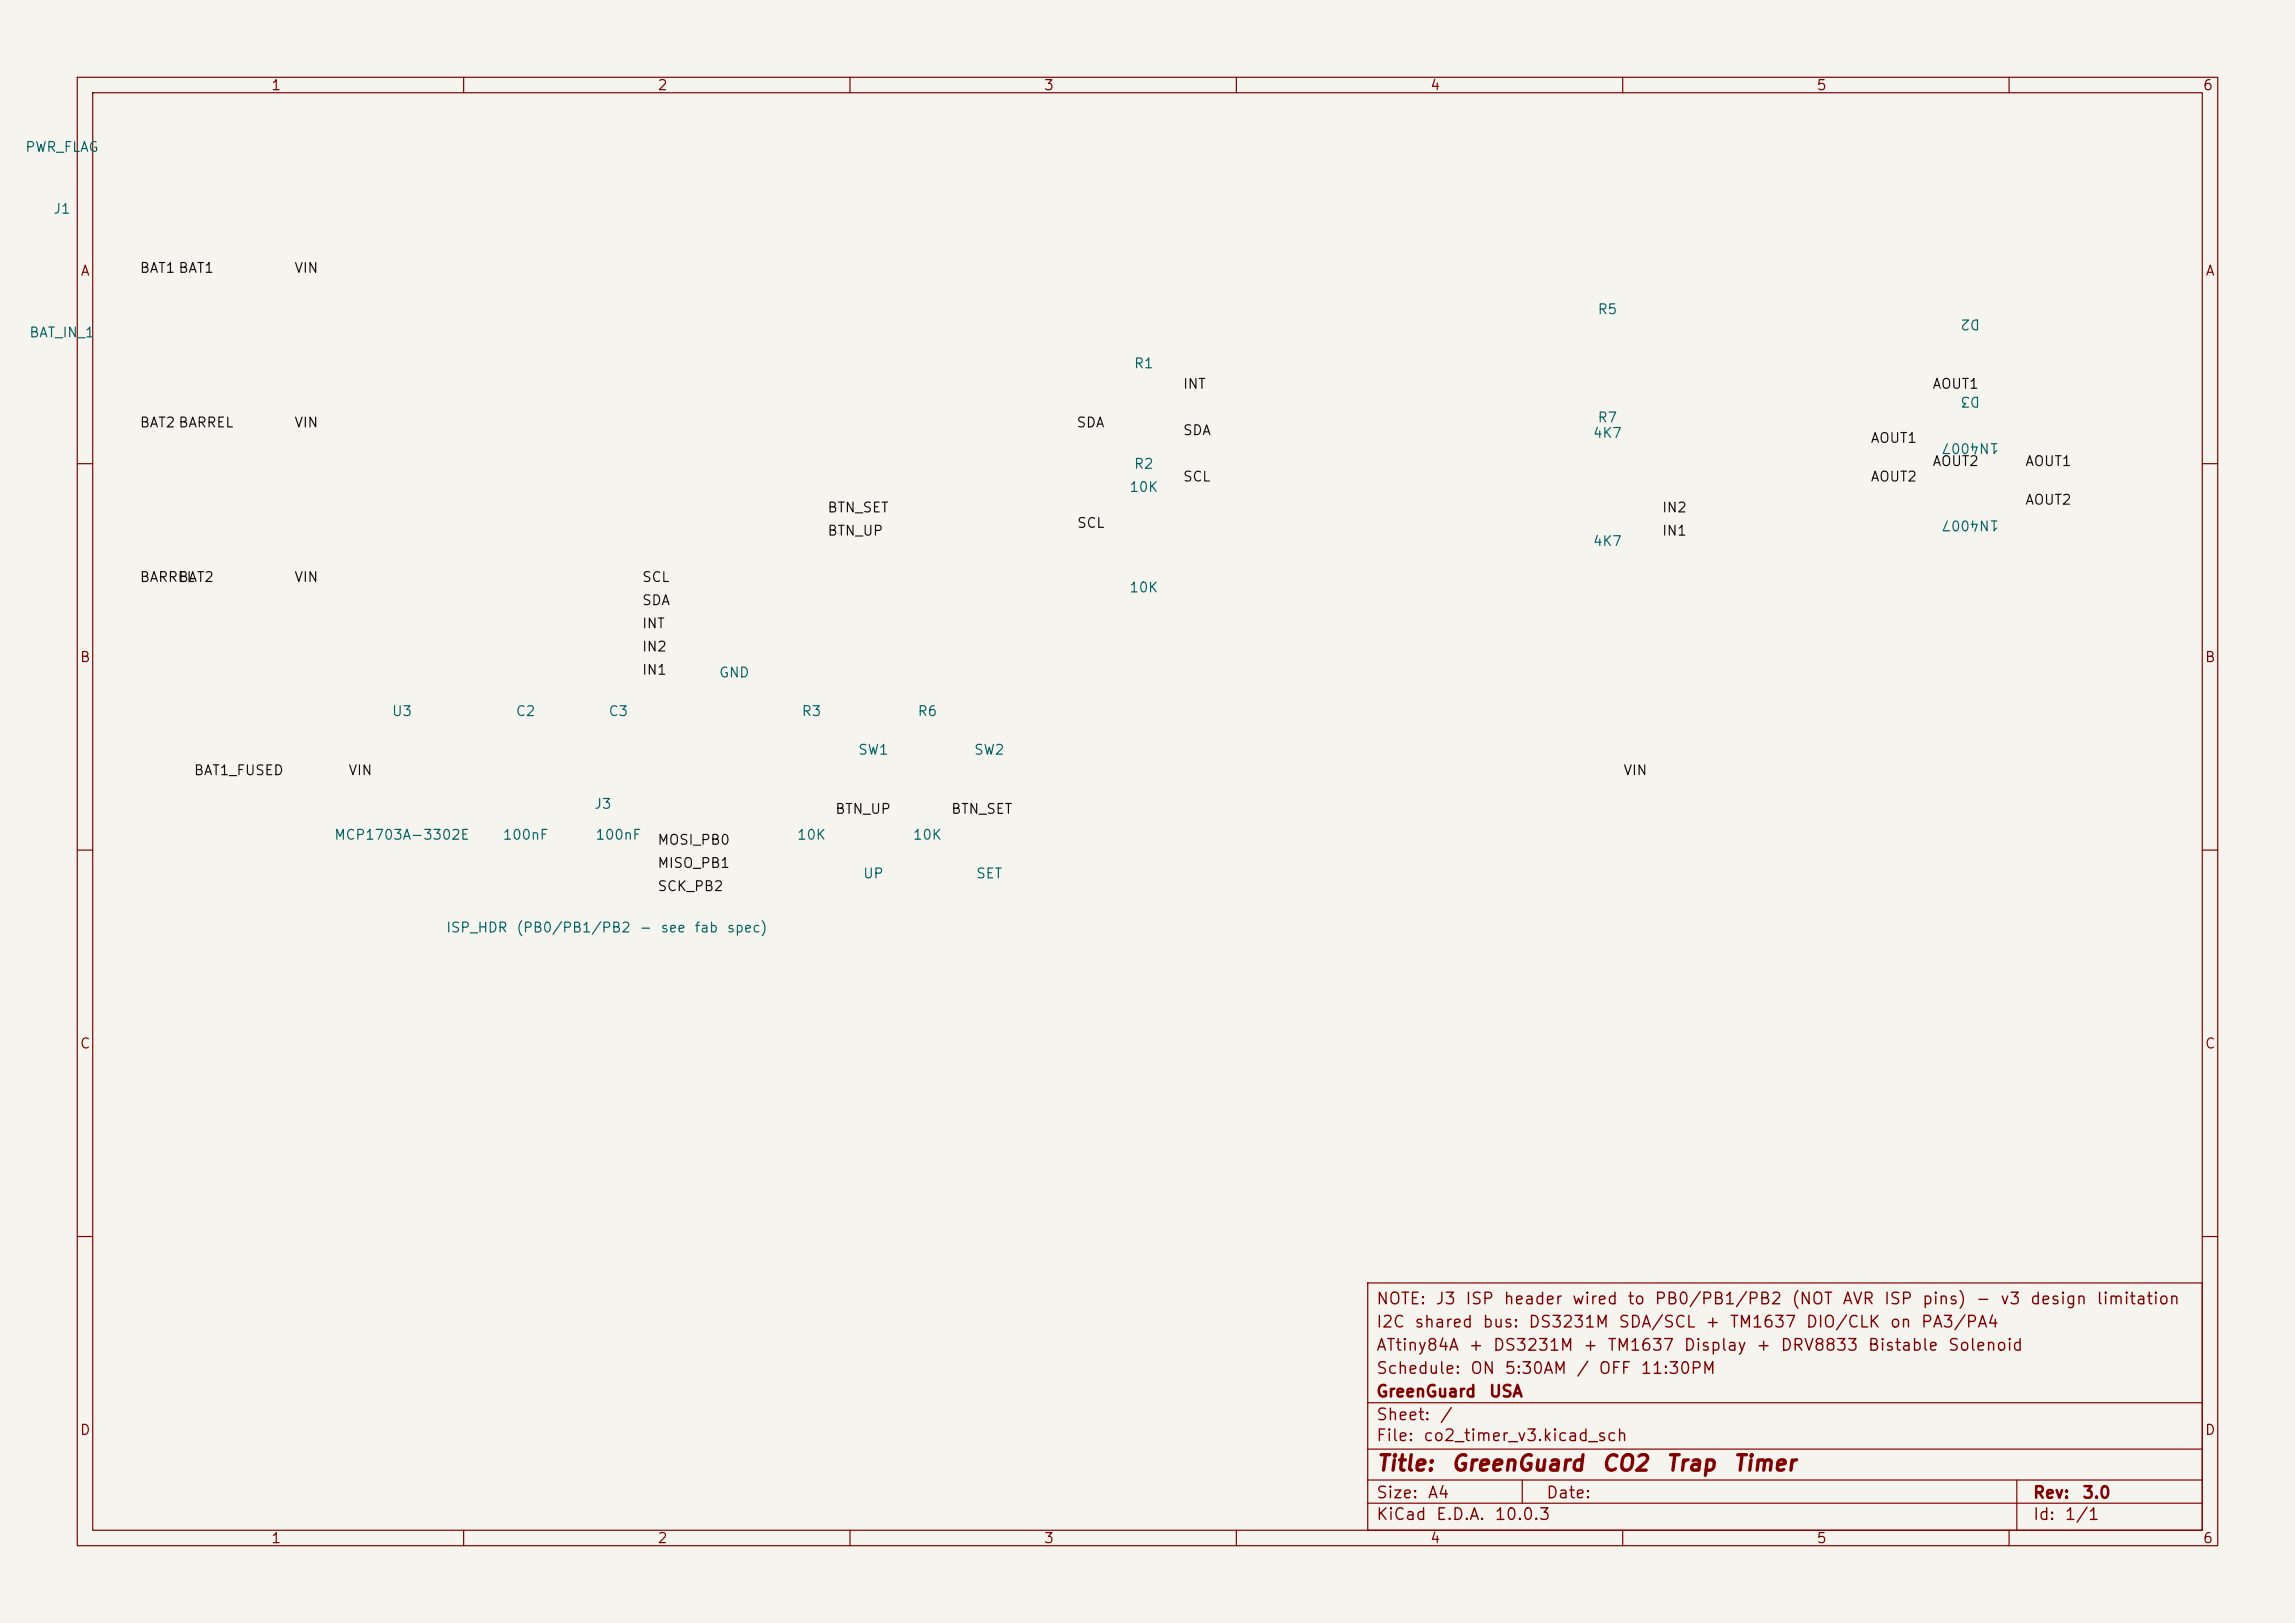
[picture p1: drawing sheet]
<svg xmlns="http://www.w3.org/2000/svg" width="297mm" height="210mm" viewBox="0 0 297 210" stroke-linecap="round" stroke-linejoin="round" font-family="sans-serif">
<defs><g id="words">
<g font-size="2" fill="#840000">
<text x="178" y="190.8">Title:</text>
<text x="187.7" y="190.8">GreenGuard</text>
<text x="207.1" y="190.8">CO2</text>
<text x="215.5" y="190.8">Trap</text>
<text x="224.2" y="190.8">Timer</text>
</g>
<g font-size="1.5" fill="#840000">
<text x="178" y="172.2">I2C</text>
<text x="178" y="169.2">NOTE:</text>
<text x="182.9" y="172.2">shared</text>
<text x="185.7" y="169.2">J3</text>
<text x="189.5" y="169.2">ISP</text>
<text x="191.7" y="172.2">bus:</text>
<text x="194.5" y="169.2">header</text>
<text x="197.7" y="172.2">DS3231M</text>
<text x="203.3" y="169.2">wired</text>
<text x="209.3" y="172.2">SDA/SCL</text>
<text x="210.5" y="169.2">to</text>
<text x="214" y="169.2">PB0/PB1/PB2</text>
<text x="220.6" y="172.2">+</text>
<text x="223.7" y="172.2">TM1637</text>
<text x="231.7" y="169.2">(NOT</text>
<text x="233.6" y="172.2">DIO/CLK</text>
<text x="238.3" y="169.2">AVR</text>
<text x="243.7" y="169.2">ISP</text>
<text x="244.5" y="172.2">on</text>
<text x="248.5" y="172.2">PA3/PA4</text>
<text x="248.6" y="169.2">pins)</text>
<text x="255.6" y="169.2">-</text>
<text x="258.7" y="169.2">v3</text>
<text x="262.6" y="169.2">design</text>
<text x="271.2" y="169.2">limitation</text>
<text x="178" y="178.2">Schedule:</text>
<text x="178" y="175.2">ATtiny84A</text>
<text x="189.9" y="175.2">+</text>
<text x="190.2" y="178.2">ON</text>
<text x="193.1" y="175.2">DS3231M</text>
<text x="194.6" y="178.2">5:30AM</text>
<text x="203.9" y="178.2">/</text>
<text x="204.8" y="175.2">+</text>
<text x="206.8" y="178.2">OFF</text>
<text x="207.9" y="175.2">TM1637</text>
<text x="212.2" y="178.2">11:30PM</text>
<text x="217.8" y="175.2">Display</text>
<text x="227.2" y="175.2">+</text>
<text x="230.3" y="175.2">DRV8833</text>
<text x="241.6" y="175.2">Bistable</text>
<text x="252" y="175.2">Solenoid</text>
<text x="178" y="184.2">Sheet:</text>
<text x="178" y="181.2">GreenGuard</text>
<text x="186.2" y="184.2">/</text>
<text x="192.6" y="181.2">USA</text>
<text x="178" y="186.9">File:</text>
<text x="184.1" y="186.9">co2_timer_v3.kicad_sch</text>
<text x="178" y="197.1">KiCad</text>
<text x="178" y="194.3">Size:</text>
<text x="184.7" y="194.3">A4</text>
<text x="185.7" y="197.1">E.D.A.</text>
<text x="193.3" y="197.1">10.0.3</text>
<text x="200" y="194.3">Date:</text>
<text x="263" y="194.3">Rev:</text>
<text x="263" y="197.1">Id:</text>
<text x="267.1" y="197.1">1/1</text>
<text x="269.4" y="194.3">3.0</text>
</g>
<g font-size="1.3" fill="#840000">
<text x="35" y="12">1</text>
<text x="85" y="12">2</text>
<text x="135" y="12">3</text>
<text x="185" y="12">4</text>
<text x="235" y="12">5</text>
<text x="285" y="12">6</text>
<text x="10.3" y="36">A</text>
<text x="285.3" y="36">A</text>
<text x="10.3" y="86">B</text>
<text x="285.3" y="86">B</text>
<text x="10.3" y="136">C</text>
<text x="285.3" y="136">C</text>
<text x="10.3" y="186">D</text>
<text x="285.3" y="186">D</text>
<text x="35" y="200">1</text>
<text x="85" y="200">2</text>
<text x="135" y="200">3</text>
<text x="185" y="200">4</text>
<text x="235" y="200">5</text>
<text x="285" y="200">6</text>
</g>
<g font-size="1.3" fill="#006464">
<text x="3.2" y="20">PWR_FLAG</text>
<text x="6.8" y="28">J1</text>
<text x="206.7" y="41">R5</text>
<text x="256.3" y="41" transform="rotate(-180 256.3 41)">D2</text>
<text x="3.7" y="44">BAT_IN_1</text>
<text x="146.7" y="48">R1</text>
<text x="256.3" y="51" transform="rotate(-180 256.3 51)">D3</text>
<text x="206.1" y="57">4K7</text>
<text x="206.7" y="55">R7</text>
<text x="258.8" y="57" transform="rotate(-180 258.8 57)">1N4007</text>
<text x="146.1" y="64">10K</text>
<text x="146.7" y="61">R2</text>
<text x="206.1" y="71">4K7</text>
<text x="258.8" y="67" transform="rotate(-180 258.8 67)">1N4007</text>
<text x="146.1" y="77">10K</text>
<text x="93" y="88">GND</text>
<text x="50.6" y="93">U3</text>
<text x="66.7" y="93">C2</text>
<text x="78.7" y="93">C3</text>
<text x="103.7" y="93">R3</text>
<text x="118.7" y="93">R6</text>
<text x="111" y="98">SW1</text>
<text x="126" y="98">SW2</text>
<text x="76.8" y="105">J3</text>
<text x="43.2" y="109">MCP1703A-3302E</text>
<text x="65" y="109">100nF</text>
<text x="77" y="109">100nF</text>
<text x="103.1" y="109">10K</text>
<text x="111.6" y="114">UP</text>
<text x="118.1" y="109">10K</text>
<text x="126.2" y="114">SET</text>
<text x="57.6" y="121">ISP_HDR</text>
<text x="66.7" y="121">(PB0/PB1/PB2</text>
<text x="82.7" y="121">-</text>
<text x="85.4" y="121">see</text>
<text x="89.8" y="121">fab</text>
<text x="94" y="121">spec)</text>
</g>
<g font-size="1.3" fill="#0f0f0f">
<text x="18" y="35.6">BAT1 BAT1</text>
<text x="38" y="35.6">VIN</text>
<text x="153" y="50.6">INT</text>
<text x="250" y="50.6">AOUT1</text>
<text x="18" y="55.6">BAT2 BARREL</text>
<text x="38" y="55.6">VIN</text>
<text x="139.2" y="55.6">SDA</text>
<text x="153" y="56.6">SDA</text>
<text x="242" y="57.6">AOUT1</text>
<text x="153" y="62.6">SCL</text>
<text x="242" y="62.6">AOUT2</text>
<text x="250" y="60.6">AOUT2</text>
<text x="262" y="60.6">AOUT1</text>
<text x="262" y="65.6">AOUT2</text>
<text x="107" y="69.6">BTN_UP</text>
<text x="107" y="66.6">BTN_SET</text>
<text x="139.3" y="68.6">SCL</text>
<text x="215" y="69.6">IN1</text>
<text x="215" y="66.6">IN2</text>
<text x="18" y="75.6">BARREL</text>
<text x="23" y="75.6">BAT2</text>
<text x="38" y="75.6">VIN</text>
<text x="83" y="75.6">SCL</text>
<text x="83" y="81.6">INT</text>
<text x="83" y="78.6">SDA</text>
<text x="83" y="84.6">IN2</text>
<text x="83" y="87.6">IN1</text>
<text x="25" y="100.6">BAT1_FUSED</text>
<text x="45" y="100.6">VIN</text>
<text x="210" y="100.6">VIN</text>
<text x="108" y="105.6">BTN_UP</text>
<text x="123" y="105.6">BTN_SET</text>
<text x="85" y="109.6">MOSI_PB0</text>
<text x="85" y="112.6">MISO_PB1</text>
<text x="85" y="115.6">SCK_PB2</text>
</g>
</g></defs>
<path d="M0 0h297v210h-297z" fill="#f5f4ef" stroke="#f5f4ef" stroke-width=".13"/>
<g fill="none" stroke="#840000" stroke-width=".15">
<path d="M10 10h277v190h-277zM12 12h273v186h-273zM60 10v2M110 10v2M160 10v2M210 10v2M260 10v2M10 60h2M285 60h2M10 110h2M285 110h2M10 160h2"/>
<path d="M177 166h108v32h-108zM285 160h2M60 198v2M110 198v2M160 198v2M177 194.5h108M177 191.5h108M177 187.5h108M177 181.5h108M197 191.5v3M210 198v2M260 198v2"/>
<path d="M261 191.5v6.5"/>
</g>
<use href="#words"/>
</svg>
